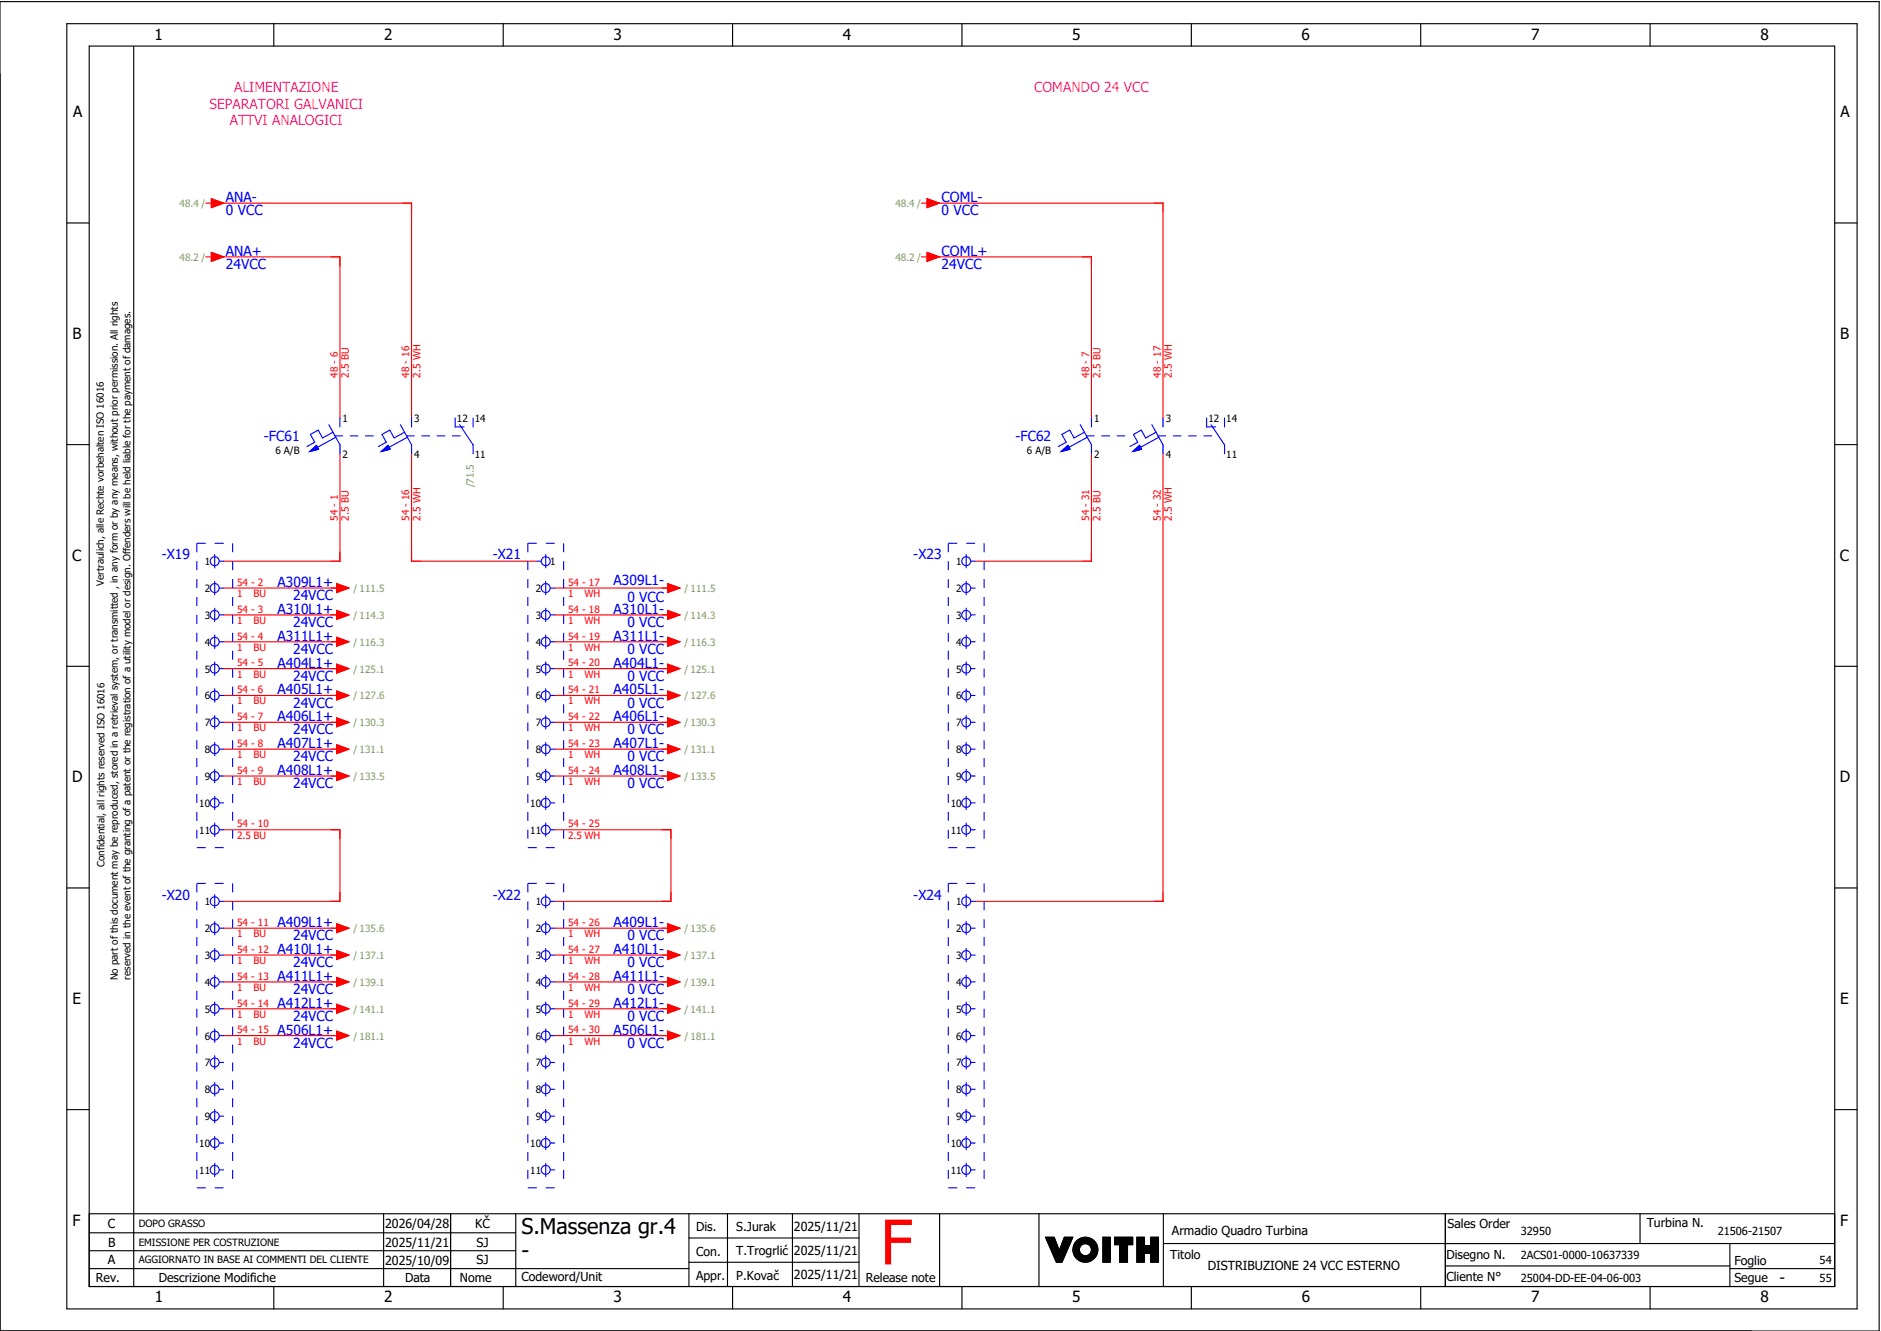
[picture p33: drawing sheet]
<svg xmlns="http://www.w3.org/2000/svg" width="421mm" height="297mm" viewBox="0 0 421 297" stroke-linecap="round" stroke-linejoin="round" font-family="sans-serif">
<defs><g id="words">
<text font-size="13.8" fill="#f00" x="196.9" y="282.5">F</text>
<g font-size="4.8">
<text x="116.6" y="275.8">S.Massenza gr.4</text>
<text x="116.6" y="281.1">-</text>
</g>
<g font-size="3.4">
<text x="34.5" y="9">1</text>
<text x="85.9" y="9">2</text>
<text x="137.1" y="9">3</text>
<text x="188.4" y="9">4</text>
<text x="239.7" y="9">5</text>
<text x="291" y="9">6</text>
<text x="342.3" y="9">7</text>
<text x="393.5" y="9">8</text>
<text x="16.3" y="26.2">A</text>
<text x="411.5" y="26.2">A</text>
<text x="16.2" y="75.8">B</text>
<text x="411.4" y="75.8">B</text>
<text x="16.1" y="125.3">C</text>
<text x="411.3" y="125.3">C</text>
<text x="16.1" y="174.8">D</text>
<text x="411.3" y="174.8">D</text>
<text x="16.2" y="224.4">E</text>
<text x="411.4" y="224.4">E</text>
<text x="16.2" y="273.9">F</text>
<text x="411.4" y="273.9">F</text>
<text x="397.8" y="286.6">-</text>
<text x="34.6" y="291">1</text>
<text x="85.9" y="291">2</text>
<text x="137.2" y="291">3</text>
<text x="188.4" y="291">4</text>
<text x="239.7" y="291">5</text>
<text x="291" y="291">6</text>
<text x="342.3" y="291">7</text>
<text x="393.6" y="291">8</text>
</g>
<g font-size="3.1" fill="#f0f">
<text x="52.3" y="20.5">ALIMENTAZIONE</text>
<text x="231.2" y="20.5">COMANDO 24 VCC</text>
<text x="46.8" y="24.3">SEPARATORI GALVANICI</text>
<text x="51.4" y="28">ATTVI ANALOGICI</text>
</g>
<g font-size="3.1" fill="#00f">
<text x="50.5" y="45.1">ANA-</text>
<text x="210.5" y="45.1">COML-</text>
<text x="50.5" y="48.1">0 VCC</text>
<text x="210.5" y="48.1">0 VCC</text>
<text x="50.5" y="57.1">ANA+</text>
<text x="210.5" y="57.1">COML+</text>
<text x="50.5" y="60.1">24VCC</text>
<text x="210.5" y="60.1">24VCC</text>
<text x="59" y="98.6">-FC61</text>
<text x="227" y="98.6">-FC62</text>
<text x="36.2" y="125">-X19</text>
<text x="110.2" y="125">-X21</text>
<text x="204.2" y="125">-X23</text>
<text x="62" y="131.2">A309L1+</text>
<text x="137.2" y="130.8">A309L1-</text>
<text x="62" y="137.2">A310L1+</text>
<text x="65.5" y="134.1">24VCC</text>
<text x="137.2" y="137.2">A310L1-</text>
<text x="140.2" y="134.5">0 VCC</text>
<text x="62" y="143.2">A311L1+</text>
<text x="65.5" y="140.1">24VCC</text>
<text x="137.2" y="143.2">A311L1-</text>
<text x="140.2" y="140.1">0 VCC</text>
<text x="62" y="149.2">A404L1+</text>
<text x="65.5" y="146.1">24VCC</text>
<text x="137.2" y="149.2">A404L1-</text>
<text x="140.2" y="146.1">0 VCC</text>
<text x="62" y="155.2">A405L1+</text>
<text x="65.5" y="152.1">24VCC</text>
<text x="137.2" y="155.2">A405L1-</text>
<text x="140.2" y="152.1">0 VCC</text>
<text x="62" y="161.2">A406L1+</text>
<text x="65.5" y="158.1">24VCC</text>
<text x="137.2" y="161.2">A406L1-</text>
<text x="140.2" y="158.1">0 VCC</text>
<text x="62" y="167.2">A407L1+</text>
<text x="65.5" y="164.1">24VCC</text>
<text x="137.2" y="167.2">A407L1-</text>
<text x="140.2" y="164.1">0 VCC</text>
<text x="62" y="173.2">A408L1+</text>
<text x="65.5" y="170.1">24VCC</text>
<text x="137.2" y="173.2">A408L1-</text>
<text x="140.2" y="170.1">0 VCC</text>
<text x="65.5" y="176.1">24VCC</text>
<text x="140.2" y="176.1">0 VCC</text>
<text x="36.2" y="201">-X20</text>
<text x="110.2" y="201">-X22</text>
<text x="204.2" y="201">-X24</text>
<text x="62" y="207.2">A409L1+</text>
<text x="137.2" y="207.2">A409L1-</text>
<text x="62" y="213.2">A410L1+</text>
<text x="65.5" y="210.1">24VCC</text>
<text x="137.2" y="213.2">A410L1-</text>
<text x="140.2" y="210.1">0 VCC</text>
<text x="62" y="219.2">A411L1+</text>
<text x="65.5" y="216.1">24VCC</text>
<text x="137.2" y="219.2">A411L1-</text>
<text x="140.2" y="216.1">0 VCC</text>
<text x="62" y="225.2">A412L1+</text>
<text x="65.5" y="222.1">24VCC</text>
<text x="137.2" y="225.2">A412L1-</text>
<text x="140.2" y="222.1">0 VCC</text>
<text x="62" y="231.2">A506L1+</text>
<text x="65.5" y="228.1">24VCC</text>
<text x="137.2" y="231.2">A506L1-</text>
<text x="140.2" y="228.1">0 VCC</text>
<text x="65.5" y="234.1">24VCC</text>
<text x="140.2" y="234.1">0 VCC</text>
</g>
<g font-size="2.8">
<text x="24.1" y="274.4">C</text>
<text x="86.1" y="274.4">2026/04/28</text>
<text x="106.2" y="274.4">KČ</text>
<text x="155.6" y="275.1">Dis.</text>
<text x="164.6" y="275.1">S.Jurak</text>
<text x="177.5" y="275">2025/11/21</text>
<text x="262" y="275.8">Armadio Quadro Turbina</text>
<text x="323.6" y="274.3">Sales Order</text>
<text x="368.1" y="274.2">Turbina N.</text>
<text x="24.2" y="278.6">B</text>
<text x="86.1" y="278.6">2025/11/21</text>
<text x="106.5" y="278.6">SJ</text>
<text x="155.6" y="280.5">Con.</text>
<text x="164.6" y="280.5">T.Trogrlić</text>
<text x="177.5" y="280.4">2025/11/21</text>
<text x="261.6" y="281.3">Titolo</text>
<text x="323.4" y="281.2">Disegno N.</text>
<text x="21.4" y="286.5">Rev.</text>
<text x="24.1" y="282.5">A</text>
<text x="35.5" y="286.4">Descrizione Modifiche</text>
<text x="86.1" y="282.6">2025/10/09</text>
<text x="90.5" y="286.5">Data</text>
<text x="102.8" y="286.5">Nome</text>
<text x="106.5" y="282.5">SJ</text>
<text x="116.6" y="286.3">Codeword/Unit</text>
<text x="155.6" y="286">Appr.</text>
<text x="164.6" y="285.9">P.Kovač</text>
<text x="177.5" y="285.8">2025/11/21</text>
<text x="193.5" y="286.5">Release note</text>
<text x="270" y="283.8">DISTRIBUZIONE 24 VCC ESTERNO</text>
<text x="323.4" y="286.2">Cliente N°</text>
<text x="387.7" y="286.5">Segue</text>
<text x="387.7" y="282.6">Foglio</text>
</g>
<g font-size="2.5">
<text x="340" y="275.9">32950</text>
<text x="384" y="275.9">21506-21507</text>
<text x="340" y="281.4">2ACS01-0000-10637339</text>
<text x="340" y="286.4">25004-DD-EE-04-06-003</text>
<text x="406.8" y="282.4">54</text>
<text x="406.8" y="286.4">55</text>
</g>
<g font-size="2.2" fill="#7ca552">
<text x="40.2" y="46.3">48.4 /</text>
<text x="200.2" y="46.3">48.4 /</text>
<text x="40.2" y="58.3">48.2 /</text>
<text x="200.2" y="58.3">48.2 /</text>
<text x="105.9" y="108.9" transform="rotate(-90 105.9 108.9)">/71.5</text>
<text x="79" y="132.3">/ 111.5</text>
<text x="153" y="132.3">/ 111.5</text>
<text x="79" y="138.3">/ 114.3</text>
<text x="153" y="138.3">/ 114.3</text>
<text x="79" y="144.3">/ 116.3</text>
<text x="153" y="144.3">/ 116.3</text>
<text x="79" y="150.3">/ 125.1</text>
<text x="153" y="150.3">/ 125.1</text>
<text x="79" y="156.3">/ 127.6</text>
<text x="153" y="156.3">/ 127.6</text>
<text x="79" y="162.3">/ 130.3</text>
<text x="153" y="162.3">/ 130.3</text>
<text x="79" y="168.3">/ 131.1</text>
<text x="153" y="168.3">/ 131.1</text>
<text x="79" y="174.3">/ 133.5</text>
<text x="153" y="174.3">/ 133.5</text>
<text x="79" y="208.3">/ 135.6</text>
<text x="153" y="208.3">/ 135.6</text>
<text x="79" y="214.3">/ 137.1</text>
<text x="153" y="214.3">/ 137.1</text>
<text x="79" y="220.3">/ 139.1</text>
<text x="153" y="220.3">/ 139.1</text>
<text x="79" y="226.3">/ 141.1</text>
<text x="153" y="226.3">/ 141.1</text>
<text x="79" y="232.3">/ 181.1</text>
<text x="153" y="232.3">/ 181.1</text>
</g>
<g font-size="2.2" fill="#f00">
<text x="75.5" y="84.4" transform="rotate(-90 75.5 84.4)">48 - 6</text>
<text x="78" y="84.4" transform="rotate(-90 78 84.4)">2.5 BU</text>
<text x="91.5" y="84.4" transform="rotate(-90 91.5 84.4)">48 - 16</text>
<text x="94" y="84.4" transform="rotate(-90 94 84.4)">2.5 WH</text>
<text x="243.5" y="84.4" transform="rotate(-90 243.5 84.4)">48 - 7</text>
<text x="246" y="84.4" transform="rotate(-90 246 84.4)">2.5 BU</text>
<text x="259.5" y="84.4" transform="rotate(-90 259.5 84.4)">48 - 17</text>
<text x="262" y="84.4" transform="rotate(-90 262 84.4)">2.5 WH</text>
<text x="75.5" y="116.4" transform="rotate(-90 75.5 116.4)">54 - 1</text>
<text x="78" y="116.4" transform="rotate(-90 78 116.4)">2.5 BU</text>
<text x="91.5" y="116.4" transform="rotate(-90 91.5 116.4)">54 - 16</text>
<text x="94" y="116.4" transform="rotate(-90 94 116.4)">2.5 WH</text>
<text x="243.5" y="116.4" transform="rotate(-90 243.5 116.4)">54 - 31</text>
<text x="246" y="116.4" transform="rotate(-90 246 116.4)">2.5 BU</text>
<text x="259.5" y="116.4" transform="rotate(-90 259.5 116.4)">54 - 32</text>
<text x="262" y="116.4" transform="rotate(-90 262 116.4)">2.5 WH</text>
<text x="53" y="130.9">54 - 2</text>
<text x="127" y="130.9">54 - 17</text>
<text x="53" y="133.4">1</text>
<text x="53" y="136.9">54 - 3</text>
<text x="56.7" y="133.4">BU</text>
<text x="127" y="133.4">1</text>
<text x="127" y="136.9">54 - 18</text>
<text x="130.7" y="133.4">WH</text>
<text x="53" y="142.9">54 - 4</text>
<text x="53" y="139.4">1</text>
<text x="56.7" y="139.4">BU</text>
<text x="127" y="142.9">54 - 19</text>
<text x="127" y="139.4">1</text>
<text x="130.7" y="139.4">WH</text>
<text x="53" y="145.4">1</text>
<text x="53" y="148.9">54 - 5</text>
<text x="56.7" y="145.4">BU</text>
<text x="127" y="145.4">1</text>
<text x="127" y="148.9">54 - 20</text>
<text x="130.7" y="145.4">WH</text>
<text x="53" y="151.4">1</text>
<text x="53" y="154.9">54 - 6</text>
<text x="56.7" y="151.4">BU</text>
<text x="127" y="151.4">1</text>
<text x="127" y="154.9">54 - 21</text>
<text x="130.7" y="151.4">WH</text>
<text x="53" y="157.4">1</text>
<text x="53" y="160.9">54 - 7</text>
<text x="56.7" y="157.4">BU</text>
<text x="127" y="157.4">1</text>
<text x="127" y="160.9">54 - 22</text>
<text x="130.7" y="157.4">WH</text>
<text x="53" y="163.4">1</text>
<text x="53" y="166.9">54 - 8</text>
<text x="56.7" y="163.4">BU</text>
<text x="127" y="163.4">1</text>
<text x="127" y="166.9">54 - 23</text>
<text x="130.7" y="163.4">WH</text>
<text x="53" y="169.4">1</text>
<text x="53" y="172.9">54 - 9</text>
<text x="56.7" y="169.4">BU</text>
<text x="127" y="169.4">1</text>
<text x="127" y="172.9">54 - 24</text>
<text x="130.7" y="169.4">WH</text>
<text x="53" y="175.4">1</text>
<text x="56.7" y="175.4">BU</text>
<text x="127" y="175.4">1</text>
<text x="130.7" y="175.4">WH</text>
<text x="53" y="184.9">54 - 10</text>
<text x="127" y="184.9">54 - 25</text>
<text x="53" y="187.4">2.5 BU</text>
<text x="127" y="187.4">2.5 WH</text>
<text x="53" y="206.9">54 - 11</text>
<text x="53" y="209.4">1</text>
<text x="56.7" y="209.4">BU</text>
<text x="127" y="206.9">54 - 26</text>
<text x="127" y="209.4">1</text>
<text x="130.7" y="209.4">WH</text>
<text x="53" y="212.9">54 - 12</text>
<text x="53" y="215.4">1</text>
<text x="56.7" y="215.4">BU</text>
<text x="127" y="212.9">54 - 27</text>
<text x="127" y="215.4">1</text>
<text x="130.7" y="215.4">WH</text>
<text x="53" y="218.9">54 - 13</text>
<text x="53" y="221.4">1</text>
<text x="56.7" y="221.4">BU</text>
<text x="127" y="218.9">54 - 28</text>
<text x="127" y="221.4">1</text>
<text x="130.7" y="221.4">WH</text>
<text x="53" y="224.9">54 - 14</text>
<text x="53" y="227.4">1</text>
<text x="56.7" y="227.4">BU</text>
<text x="127" y="224.9">54 - 29</text>
<text x="127" y="227.4">1</text>
<text x="130.7" y="227.4">WH</text>
<text x="53" y="230.9">54 - 15</text>
<text x="53" y="233.4">1</text>
<text x="56.7" y="233.4">BU</text>
<text x="127" y="230.9">54 - 30</text>
<text x="127" y="233.4">1</text>
<text x="130.7" y="233.4">WH</text>
</g>
<g font-size="2.2">
<text x="76.6" y="94.3">1</text>
<text x="92.6" y="94.3">3</text>
<text x="102.1" y="94.3">12</text>
<text x="106.2" y="94.3">14</text>
<text x="244.6" y="94.3">1</text>
<text x="260.6" y="94.3">3</text>
<text x="270.2" y="94.3">12</text>
<text x="274.1" y="94.3">14</text>
<text x="61.6" y="101.5">6 A/B</text>
<text x="229.6" y="101.5">6 A/B</text>
<text x="76.6" y="102.2">2</text>
<text x="92.6" y="102.2">4</text>
<text x="106.2" y="102.2">11</text>
<text x="244.6" y="102.2">2</text>
<text x="260.6" y="102.2">4</text>
<text x="274.1" y="102.2">11</text>
<text x="23.2" y="130.9" transform="rotate(-90 23.2 130.9)">Vertraulich, alle Rechte vorbehalten ISO 16016</text>
<text x="45.8" y="126.3">1</text>
<text x="123" y="126.3">1</text>
<text x="213.8" y="126.3">1</text>
<text x="45.8" y="132.3">2</text>
<text x="119.8" y="132.3">2</text>
<text x="213.8" y="132.3">2</text>
<text x="45.8" y="138.3">3</text>
<text x="119.8" y="138.3">3</text>
<text x="213.8" y="138.3">3</text>
<text x="45.8" y="144.3">4</text>
<text x="119.8" y="144.3">4</text>
<text x="213.8" y="144.3">4</text>
<text x="45.8" y="150.3">5</text>
<text x="119.8" y="150.3">5</text>
<text x="213.8" y="150.3">5</text>
<text x="45.8" y="156.3">6</text>
<text x="119.8" y="156.3">6</text>
<text x="213.8" y="156.3">6</text>
<text x="45.8" y="162.3">7</text>
<text x="119.8" y="162.3">7</text>
<text x="213.8" y="162.3">7</text>
<text x="45.8" y="168.3">8</text>
<text x="119.8" y="168.3">8</text>
<text x="213.8" y="168.3">8</text>
<text x="45.8" y="174.3">9</text>
<text x="119.8" y="174.3">9</text>
<text x="213.8" y="174.3">9</text>
<text x="44.6" y="180.3">10</text>
<text x="118.6" y="180.3">10</text>
<text x="212.6" y="180.3">10</text>
<text x="44.6" y="186.3">11</text>
<text x="118.6" y="186.3">11</text>
<text x="212.6" y="186.3">11</text>
<text x="23.4" y="193.7" transform="rotate(-90 23.4 193.7)">Confidential, all rights reserved ISO 16016</text>
<text x="45.8" y="202.3">1</text>
<text x="119.8" y="202.3">1</text>
<text x="213.8" y="202.3">1</text>
<text x="45.8" y="208.3">2</text>
<text x="119.8" y="208.3">2</text>
<text x="213.8" y="208.3">2</text>
<text x="45.8" y="214.3">3</text>
<text x="119.8" y="214.3">3</text>
<text x="213.8" y="214.3">3</text>
<text x="26.4" y="219" transform="rotate(-90 26.4 219)">No part of this document may be reproduced, stored in a retrieval system, or transmitted , in any form or by any means, without prior permission. All rights</text>
<text x="29.2" y="218.9" transform="rotate(-90 29.2 218.9)">reserved in the event of the granting of a patent or the registration of a utility model or design. Offenders will be held liable for the payment of damages.</text>
<text x="45.8" y="220.3">4</text>
<text x="119.8" y="220.3">4</text>
<text x="213.8" y="220.3">4</text>
<text x="45.8" y="226.3">5</text>
<text x="119.8" y="226.3">5</text>
<text x="213.8" y="226.3">5</text>
<text x="45.8" y="232.3">6</text>
<text x="119.8" y="232.3">6</text>
<text x="213.8" y="232.3">6</text>
<text x="45.8" y="238.3">7</text>
<text x="119.8" y="238.3">7</text>
<text x="213.8" y="238.3">7</text>
<text x="45.8" y="244.3">8</text>
<text x="119.8" y="244.3">8</text>
<text x="213.8" y="244.3">8</text>
<text x="45.8" y="250.3">9</text>
<text x="119.8" y="250.3">9</text>
<text x="213.8" y="250.3">9</text>
<text x="44.6" y="256.3">10</text>
<text x="118.6" y="256.3">10</text>
<text x="212.6" y="256.3">10</text>
<text x="44.6" y="262.3">11</text>
<text x="118.6" y="262.3">11</text>
<text x="212.6" y="262.3">11</text>
<text x="31" y="274.2">DOPO GRASSO</text>
<text x="31" y="278.3">EMISSIONE PER COSTRUZIONE</text>
<text x="31" y="282.3">AGGIORNATO IN BASE AI COMMENTI DEL CLIENTE</text>
</g>
</g></defs>
<g fill="none" stroke="#000" stroke-width=".25">
<path d="M0 .4h420.1v297h-420.1zM14.9 5.3h400.3v287.2h-400.3zM19.9 10.3h390.3v277.2h-390.3zM29.9 10.4v277.1M61.2 5.3v5M112.5 5.3v5M163.8 5.3v5M215.1 5.3v5M266.3 5.3v5M317.6 5.3v5M368.9 5.3v5M14.9 49.8h5"/>
<path d="M410.2 49.8h5M14.9 99.3h5M410.2 99.3h5M14.9 148.9h5M410.2 148.9h5M14.9 198.4h5M410.2 198.4h5M14.9 247.9h5M410.2 247.9h5M19.9 271.2h390.3M19.9 279.5h95.4M19.9 275.4h95.4"/>
<path d="M85.8 271.2v16.3M100.7 271.2v16.3M115.3 271.2v16.3M154 271.2v16.3M154 276.6h38M162.6 271.2v16.3M177.2 271.2v16.3M192 271.2v16.3M210.1 271.2v16.3M232.3 271.1v16.3M233.7 276.4h2l1.1 3 1.1-3h1.9l-2.4 5.6h-1.2zM233.8 276.4l-.1 .1"/>
<path d="M233.9 276.4l-.1 .2M234.1 276.4l-.3 .3M234.2 276.4l-.3 .4M234.4 276.4l-.5 .5M234.5 276.4l-.5 .6M234.7 276.4l-.7 .7M234.8 276.4l-.7 .8M235 276.4l-.9 .9M235.1 276.4l-.9 1M235.3 276.4l-1.1 1.1M235.4 276.4l-1.2 1.2M235.6 276.4l-1.3 1.3"/>
<path d="M235.7 276.5l-1.4 1.3M235.7 276.6l-1.3 1.3M235.8 276.7l-1.4 1.3M235.8 276.8l-1.3 1.3M235.9 276.9l-1.4 1.4M235.9 277l-1.3 1.4M235.9 277.1l-1.3 1.4M236 277.3l-1.3 1.3M236 277.4l-1.3 1.3M236.1 277.5l-1.3 1.3M236.1 277.6l-1.3 1.3M236.1 277.7l-1.3 1.3"/>
<path d="M236.2 277.8l-1.3 1.3M236.2 277.9l-1.3 1.3M236.3 278l-1.3 1.3M236.3 278.1l-1.3 1.3M236.3 278.2l-1.2 1.3M236.4 278.3l-1.3 1.3M236.4 278.4l-1.2 1.3M236.5 278.6l-1.3 1.2M236.5 278.7l-1.2 1.2M236.6 278.8l-1.3 1.2M236.6 278.9l-1.3 1.2M236.6 279l-1.2 1.2"/>
<path d="M236.7 279.1l-1.3 1.2M236.7 279.2l-1.2 1.3M236.8 279.3l-1.3 1.3M238 276.4l-.1 .1M238.1 276.4l-.3 .4M238.3 276.4l-.6 .6M238.4 279.8l-2.2 2.2M238.4 276.4l-.8 .8M238.5 279.5l-2.4 2.4M238.6 276.4l-1.1 1.1M238.6 279.3l-2.5 2.5M238.7 279l-2.7 2.7"/>
<path d="M238.7 276.4l-1.2 1.3M238.8 278.7l-2.8 2.9M238.9 276.4l-1.5 1.6M239 278.5l-3.1 3M239 276.4l-1.7 1.8M239.1 278.2l-3.2 3.2M239.2 276.4l-2 2.1M239.2 277.9l-3.4 3.4M239.3 277.7l-3.5 3.5M239.3 276.4l-2.2 2.3M239.4 277.4l-3.6 3.7M239.5 276.4l-2.5 2.5"/>
<path d="M239.5 277.1l-3.8 3.9M239.6 276.4l-2.7 2.8M239.7 276.9l-4 4M239.8 276.6l-4.2 4.2M239.8 276.4l-4.2 4.3M241.1 276.9l-.8 .8M241.3 279.3l-1.2 1.1M241.3 279.1l-1.2 1.2M241.3 279.4l-1.1 1.1M241.3 278.9l-1.3 1.3M241.3 279.5l-1.1 1.1M241.4 279.7l-1.1 1"/>
<path d="M241.4 278.7l-1.4 1.4M241.4 279.8l-1 1M241.4 276.7l-1.3 1.3M241.5 279.9l-1.1 1M241.5 280l-1 1M241.7 276.6l-1.7 1.7M241.9 276.5l-1.9 2M242.1 276.5l-2.2 2.2M242.3 276.5l-2.4 2.4M242.5 276.4l-2.6 2.6M242.6 276.4l-2.7 2.8M242.8 276.4l-2.9 3"/>
<path d="M242.9 276.5l-3 3M243 276.5l-3.1 3.1M243.2 276.5l-3.3 3.3M243.3 276.5l-3.4 3.4M243.4 276.6l-3.4 3.4M243.5 276.6l-1.4 1.4M243.6 276.6l-1.3 1.3M243.7 276.7l-1.2 1.2M243.9 276.7l-1.2 1.2M244 276.8l-1.2 1.1M244 276.8l-1.1 1.1M244.1 276.9l-1 1.1"/>
<path d="M244.2 276.9l-1 1.1M244.3 277l-1 1M244.4 277.1l-1 1M244.5 277.1l-1 1.1M244.6 277.2l-1.1 1M244.6 277.3l-1 1M244.7 277.4l-1 1M244.8 277.4l-1 1.1M244.8 277.5l-1 1.1M244.9 277.6l-1 1.1M245 277.7l-1.1 1.1M245 277.8l-1.1 1.1"/>
<path d="M245.1 277.9l-1.1 1.1M245.1 278l-1.1 1.1M245.2 278.1l-1.2 1.2M245.2 278.2l-1.2 1.3M245.3 278.3l-1.4 1.4M245.3 278.4l-1.5 1.5M245.3 278.5l-3.4 3.4M245.4 279.9l-2.1 2M245.4 278.7l-3.3 3.3M245.4 279.7l-2.3 2.3M245.4 278.8l-3.2 3.2M245.4 278.9l-3.1 3.1"/>
<path d="M245.4 279.5l-2.5 2.5M245.4 279.1l-2.9 2.9M245.4 279.4l-2.6 2.6M245.4 279.2l-2.8 2.8M246.6 276.4h1.6v5.6h-1.6zM246.6 276.4v.1M246.8 276.4l-.2 .3M246.9 276.4l-.3 .4M247.1 276.4l-.5 .6M247.2 276.4l-.6 .7M247.4 276.4l-.8 .9M247.5 276.4l-.9 1"/>
<path d="M247.7 276.4l-1.1 1.2M247.8 276.4l-1.2 1.3M248 276.4l-1.4 1.5M248.1 276.4l-1.5 1.6M248.2 280l-1.6 1.6M248.2 279.8l-1.6 1.7M248.2 279.7l-1.6 1.6M248.2 279.5l-1.6 1.7M248.2 279.4l-1.6 1.6M248.2 277.4l-1.6 1.7M248.2 277.3l-1.6 1.6M248.2 277.1l-1.6 1.7"/>
<path d="M248.2 277l-1.6 1.6M248.2 276.8l-1.6 1.7M248.2 276.7l-1.6 1.6M248.2 276.5l-1.6 1.7M248.2 278l-1.6 1.7M248.2 277.9l-1.6 1.6M248.2 277.7l-1.6 1.7M248.2 277.6l-1.6 1.6M248.2 279.1l-1.6 1.6M248.2 278.9l-1.6 1.7M248.2 278.8l-1.6 1.6M248.2 278.6l-1.6 1.7"/>
<path d="M248.2 278.5l-1.6 1.6M248.2 278.3l-1.6 1.7M248.2 278.2l-1.6 1.6M248.2 279.2l-1.6 1.7M249.2 276.4v.1M249.4 276.4l-.2 .2M249.5 276.4l-.3 .4M249.7 276.4l-.5 .5M249.8 276.4l-.6 .7M250 276.4l-.8 .8M250.1 276.4l-.9 1M250.3 278.1h-1.1v-1.7h4v1.7h-1.1v3.9h-1.8"/>
<path d="M250.3 278.1v3.9M250.3 276.4l-1.1 1.2M250.4 276.4l-1.2 1.3M250.6 276.4l-1.4 1.5M250.7 276.4l-1.5 1.6M250.9 276.4l-1.7 1.7M251 276.4l-1.6 1.7M251.2 276.4l-1.7 1.7M251.3 276.4l-1.6 1.7M251.5 276.4l-1.7 1.7M251.6 276.4l-1.6 1.7M251.8 276.4l-1.7 1.7"/>
<path d="M251.9 276.4l-1.6 1.7M252.1 279.9l-1.8 1.8M252.1 279.8l-1.8 1.8M252.1 278.6l-1.8 1.8M252.1 278.4l-1.8 1.8M252.1 278.3l-1.8 1.8M252.1 279.2l-1.8 1.8M252.1 279l-1.8 1.8M252.1 278.9l-1.8 1.8M252.1 278.7l-1.8 1.8M252.1 279.3l-1.8 1.8M252.1 279.6l-1.8 1.8"/>
<path d="M252.1 279.5l-1.8 1.8M252.1 276.4l-1.8 1.9M252.2 276.4l-1.9 2M252.4 276.4l-2.1 2.2M252.5 276.4l-2.2 2.3M252.7 276.4l-2.4 2.5M252.8 276.4l-2.5 2.6M253 276.4l-2.7 2.8M253.1 276.4l-2.8 2.9M253.2 277.4l-.7 .7M253.2 276.7l-2.9 2.9M253.2 276.5l-2.9 3"/>
<path d="M253.2 277.3l-.8 .8M253.2 277.1l-1 1M253.2 277l-2.9 2.9M253.2 276.8l-2.9 3M253.2 278l-.1 .1M253.2 277.9l-.2 .2M253.2 277.7l-.4 .4M253.2 277.6l-.5 .5M254.2 276.4v.1M254.3 276.4l-.1 .2M254.5 276.4l-.3 .4M254.6 276.4l-.4 .5"/>
<path d="M254.8 276.4l-.6 .7M254.9 276.4l-.7 .8M255.1 276.4l-.9 1M255.2 276.4l-1 1.1M255.4 276.4l-1.2 1.3M255.5 276.4l-1.3 1.4M255.7 276.4l-1.5 1.6M255.8 277.5l-1.6 1.7M255.8 277.4l-1.6 1.6M255.8 277.2l-1.6 1.7M255.8 277.1l-1.6 1.6M255.8 276.9l-1.6 1.7"/>
<path d="M255.8 276.8l-1.6 1.6M255.8 276.6l-1.6 1.7M255.8 276.5l-1.6 1.6M255.8 276.4v1.9M255.8 276.4h-1.6v5.6h1.6v-2h1.4M255.8 278.3h1.4v-1.9h1.8v5.6h-1.8v-2M255.8 278l-1.6 1.6M255.8 277.8l-1.6 1.7M255.8 277.7l-1.6 1.6M255.8 278.3l-1.6 1.6M255.8 278.1l-1.6 1.7M255.9 278.3l-1.7 1.8"/>
<path d="M256.1 278.3l-1.9 1.9M256.2 278.3l-2 2.1M256.4 278.3l-2.2 2.2M256.5 278.3l-2.3 2.4M256.7 278.3l-2.5 2.5M256.8 278.3l-2.6 2.7M257 278.3l-2.8 2.8M257.1 278.3l-2.9 3M257.3 276.4l-.1 .2M257.5 276.4l-.3 .3M257.6 276.4l-.4 .5M257.8 276.4l-.6 .6"/>
<path d="M257.9 276.4l-.7 .8M258.1 276.4l-.9 .9M258.2 276.4l-1 1.1M258.4 276.4l-1.2 1.2M258.5 276.4l-1.3 1.4M258.7 276.4l-1.5 1.5M258.8 276.4l-1.6 1.7M259 276.5l-1.8 1.7M259 277.5l-2.5 2.5M259 277.4l-2.7 2.6M259 277.1l-3 2.9M259 276.9l-3.1 3.1"/>
<path d="M259 277.2l-2.8 2.8M259 276.8l-4.8 4.8M259 276.6l-4.8 4.8M259 279l-1.8 1.8M259 278.9l-1.8 1.7M259 278.7l-1.8 1.8M259 278.6l-1.8 1.7M259 278.4l-1.8 1.8M259 278.3l-1.8 1.7M259 278.1l-1.9 1.9M259 278l-2.1 2M259 277.8l-2.2 2.2"/>
<path d="M259 277.7l-2.4 2.3M259 279.3l-1.8 1.8M259 279.2l-1.8 1.7M259 279.9l-1.8 1.8M259 279.8l-1.8 1.7M259 279.6l-1.8 1.8M259 279.5l-1.8 1.7M260.1 271.2v16.3M260.1 277.9h150.1M323.1 271.2v16.3M366.6 271.2v6.7M386.7 277.9v9.6"/>
<path d="M19.9 283.5h134.1M61.2 287.5v5M112.5 287.5v5M154 282h38M163.8 287.5v5M215.1 287.5v5M237.5 281.9l-.1 .1M237.6 281.7l-.4 .3M237.7 281.4l-.6 .6M237.8 281.1l-.9 .9M237.9 280.9l-1.1 1.1M238 280.6l-1.4 1.4"/>
<path d="M238.2 280.3l-1.7 1.7M238.3 280.1l-2 1.9M241.6 280l-1 1.1M241.6 280.1l-1 1M241.7 280.2l-1 1M241.8 280.3l-1 1M241.9 280.3l-1 1.1M242 280.4l-1.1 1M242.1 280.4l-1.1 1.1M242.2 280.5l-1.1 1.1M242.3 280.5l-1.1 1.1M242.4 280.6l-1.1 1.1"/>
<path d="M242.6 280.6l-1.2 1.1M242.7 280.6l-1.2 1.2M242.9 280.6l-1.3 1.2M243.1 280.5l-1.4 1.4M243.3 280.4l-1.5 1.5M245.1 280.6l-1.1 1M245.2 280.3l-1.5 1.5M245.3 280.1l-1.8 1.8M248.2 281.3l-.7 .7M248.2 281.2l-.8 .8M248.2 281l-1 1M248.2 281.5l-.5 .5"/>
<path d="M248.2 281.9l-.1 .1M248.2 281.8l-.2 .2M248.2 281.6l-.4 .4M248.2 280.9l-1.1 1.1M248.2 280.7l-1.3 1.3M248.2 280.6l-1.4 1.4M248.2 280.4l-1.6 1.6M248.2 280.3l-1.6 1.6M248.2 280.1l-1.6 1.7M252.1 281.3l-.8 .7M252.1 281.1l-.9 .9M252.1 281l-1.1 1"/>
<path d="M252.1 280.8l-1.2 1.2M252.1 280.7l-1.4 1.3M252.1 280.5l-1.5 1.5M252.1 280.4l-1.7 1.6M252.1 280.2l-1.8 1.8M252.1 281.4l-.6 .6M252.1 281.9l-.2 .1M252.1 281.7l-.3 .3M252.1 281.6l-.5 .4M252.1 280.1l-1.8 1.8M255.8 280.7l-1.3 1.3M255.8 280.5l-1.5 1.5"/>
<path d="M255.8 280.2l-1.6 1.7M255.8 280.1l-1.6 1.6M255.8 280.4l-1.6 1.6M255.8 281.9l-.1 .1M255.8 281.7l-.3 .3M255.8 281.6l-.4 .4M255.8 281.4l-.6 .6M255.8 281.3l-.7 .7M255.8 281.1l-.9 .9M255.8 281l-1 1M255.8 280.8l-1.2 1.2M259 281.9l-.2 .1"/>
<path d="M259 281.7l-.3 .3M259 281.6l-.5 .4M259 281.4l-.6 .6M259 281.3l-.8 .7M259 281.1l-.9 .9M259 281l-1.1 1M259 280.8l-1.2 1.2M259 280.7l-1.4 1.3M259 280.5l-1.5 1.5M259 280.4l-1.7 1.6M259 280.2l-1.8 1.8M259 280.1l-1.8 1.7"/>
<path d="M266.3 287.5v5M317.6 287.5v5M323.1 282.9h63.6M368.9 287.5v5M386.7 283.5h23.5"/>
<circle cx="242.6" cy="279.2" r="1.35"/>
<circle cx="242.6" cy="279.2" r="2.79"/>
</g>
<g fill="none" stroke="#f00" stroke-width=".25">
<path d="M46 45.4h1.2M46 57.4h1.2M47.2 44.4l2.8 1-2.8 1zM47.2 56.4l2.8 1-2.8 1zM48 45.4h44v48M48 57.4h28v36M206 45.4h1.2M206 57.4h1.2M207.2 44.4l2.8 1-2.8 1zM207.2 56.4l2.8 1-2.8 1zM208 45.4h52v48M208 57.4h36v36"/>
<path d="M76 101.4v24h-26M92 101.4v24h28M244 101.4v24h-26M260 101.4v100h-42M50 131.4h26M50 137.4h26M75.2 130.4l2.8 1-2.8 1zM75.2 136.4l2.8 1-2.8 1zM124 131.4h26M124 137.4h26M149.3 130.4l2.7 1-2.7 1zM149.3 136.4l2.7 1-2.7 1z"/>
<path d="M50 143.4h26M50 149.4h26M50 155.4h26M75.2 142.4l2.8 1-2.8 1zM75.2 148.4l2.8 1-2.8 1zM75.2 154.4l2.8 1-2.8 1zM124 143.4h26M124 149.4h26M124 155.4h26M149.3 142.4l2.7 1-2.7 1zM149.3 148.4l2.7 1-2.7 1zM149.3 154.4l2.7 1-2.7 1z"/>
<path d="M50 161.4h26M50 167.4h26M50 173.4h26M75.2 160.4l2.8 1-2.8 1zM75.2 166.4l2.8 1-2.8 1zM75.2 172.4l2.8 1-2.8 1zM124 161.4h26M124 167.4h26M124 173.4h26M149.3 160.4l2.7 1-2.7 1zM149.3 166.4l2.7 1-2.7 1zM149.3 172.4l2.7 1-2.7 1z"/>
<path d="M50 185.4h26v16h-26M124 185.4h26v16h-26M50 207.4h26M50 213.4h26M50 219.4h26M75.2 206.4l2.8 1-2.8 1zM75.2 212.4l2.8 1-2.8 1zM75.2 218.4l2.8 1-2.8 1zM124 207.4h26M124 213.4h26M124 219.4h26M149.3 206.4l2.7 1-2.7 1z"/>
<path d="M149.3 212.4l2.7 1-2.7 1zM149.3 218.4l2.7 1-2.7 1zM50 225.4h26M50 231.4h26M75.2 224.4l2.8 1-2.8 1zM75.2 230.4l2.8 1-2.8 1zM124 225.4h26M124 231.4h26M149.3 224.4l2.7 1-2.7 1zM149.3 230.4l2.7 1-2.7 1z"/>
</g>
<g fill="none" stroke="#00f" stroke-width=".25">
<path d="M73.5 94.9l2.5 4.5v2M74.4 96.6l-2.3 1.3-1-1.8-1.7 1 1 1.7-1.8 1M74.9 97.4h1.7M75.1 97.7l-4.1 2.2M76 93.4v2M78.3 97.4h1.7M81.7 97.4h1.7M89.5 94.9l2.5 4.5v2M90.4 96.6l-2.3 1.3-1-1.8-1.7 1 1 1.7-1.8 1M90.9 97.4h1.7M91.1 97.7l-4.1 2.2M92 93.4v2"/>
<path d="M94.3 97.4h1.7M97.7 97.4h1.7M101.2 97.4h1.7M101.7 93.4v2h2M102.8 94.9l3 4.5v2M105.8 93.4v2M241.5 94.9l2.5 4.5v2M242.4 96.6l-2.3 1.3-1-1.8-1.7 1 1 1.7-1.8 1M242.9 97.4h1.7M243.1 97.7l-4.1 2.2M244 93.4v2M246.3 97.4h1.7"/>
<path d="M249.7 97.4h1.7M257.5 94.9l2.5 4.5v2M258.4 96.6l-2.3 1.3-1-1.8-1.7 1 1 1.7-1.8 1M258.9 97.4h1.7M259.1 97.7l-4.1 2.2M260 93.4v2M262.3 97.4h1.7M265.7 97.4h1.7M269.2 97.4h1.7M269.8 93.4v2h2M270.7 94.9l3.1 4.5v2M273.7 93.4v2"/>
<path d="M69.2 100.9l1.5-1.4 .5 .9zM85.2 100.9l1.5-1.4 .5 .9zM237.2 100.9l1.5-1.4 .5 .9zM253.2 100.9l1.5-1.4 .5 .9zM48 123.9v3M48 129.9v3M48 135.9v3M49 125.4h1M49 131.4h1M49 137.4h1M120 125.4h1M122 123.9v3"/>
<path d="M122 129.9v3M122 135.9v3M123 131.4h1M123 137.4h1M216 123.9v3M216 129.9v3M216 135.9v3M217 125.4h1M217 131.4h1M217 137.4h1M48 141.9v3M48 147.9v3"/>
<path d="M48 153.9v3M48 159.9v3M49 143.4h1M49 149.4h1M49 155.4h1M122 141.9v3M122 147.9v3M122 153.9v3M122 159.9v3M123 143.4h1M123 149.4h1M123 155.4h1"/>
<path d="M216 141.9v3M216 147.9v3M216 153.9v3M216 159.9v3M217 143.4h1M217 149.4h1M217 155.4h1M48 165.9v3M48 171.9v3M48 177.9v3M49 161.4h1M49 167.4h1"/>
<path d="M49 173.4h1M49 179.4h1M122 165.9v3M122 171.9v3M122 177.9v3M123 161.4h1M123 167.4h1M123 173.4h1M123 179.4h1M216 165.9v3M216 171.9v3M216 177.9v3"/>
<path d="M217 161.4h1M217 167.4h1M217 173.4h1M217 179.4h1M48 183.9v3M48 199.9v3M49 185.4h1M122 183.9v3M122 199.9v3M123 185.4h1M216 183.9v3M216 199.9v3"/>
<path d="M217 185.4h1M48 205.9v3M48 211.9v3M48 217.9v3M49 201.4h1M49 207.4h1M49 213.4h1M49 219.4h1M122 205.9v3M122 211.9v3M122 217.9v3M123 201.4h1"/>
<path d="M123 207.4h1M123 213.4h1M123 219.4h1M216 205.9v3M216 211.9v3M216 217.9v3M217 201.4h1M217 207.4h1M217 213.4h1M217 219.4h1M48 223.9v3M48 229.9v3"/>
<path d="M48 235.9v3M49 225.4h1M49 231.4h1M49 237.4h1M122 223.9v3M122 229.9v3M122 235.9v3M123 225.4h1M123 231.4h1M123 237.4h1M216 223.9v3M216 229.9v3"/>
<path d="M216 235.9v3M217 225.4h1M217 231.4h1M217 237.4h1M48 241.9v3M48 247.9v3M48 253.9v3M48 259.9v3M49 243.4h1M49 249.4h1M49 255.4h1M122 241.9v3"/>
<path d="M122 247.9v3M122 253.9v3M122 259.9v3M123 243.4h1M123 249.4h1M123 255.4h1M216 241.9v3M216 247.9v3M216 253.9v3M216 259.9v3M217 243.4h1M217 249.4h1"/>
<path d="M217 255.4h1M49 261.4h1M123 261.4h1M217 261.4h1"/>
<circle cx="48" cy="125.4" r="1"/>
<circle cx="48" cy="131.4" r="1"/>
<circle cx="48" cy="137.4" r="1"/>
<circle cx="122" cy="125.4" r="1"/>
<circle cx="122" cy="131.4" r="1"/>
<circle cx="122" cy="137.4" r="1"/>
<circle cx="216" cy="125.4" r="1"/>
<circle cx="216" cy="137.4" r="1"/>
<circle cx="216" cy="131.4" r="1"/>
<circle cx="48" cy="143.4" r="1"/>
<circle cx="48" cy="155.4" r="1"/>
<circle cx="48" cy="149.4" r="1"/>
<circle cx="122" cy="143.4" r="1"/>
<circle cx="122" cy="155.4" r="1"/>
<circle cx="122" cy="149.4" r="1"/>
<circle cx="216" cy="143.4" r="1"/>
<circle cx="216" cy="155.4" r="1"/>
<circle cx="216" cy="149.4" r="1"/>
<circle cx="48" cy="167.4" r="1"/>
<circle cx="48" cy="173.4" r="1"/>
<circle cx="48" cy="179.4" r="1"/>
<circle cx="48" cy="161.4" r="1"/>
<circle cx="122" cy="167.4" r="1"/>
<circle cx="122" cy="173.4" r="1"/>
<circle cx="122" cy="179.4" r="1"/>
<circle cx="122" cy="161.4" r="1"/>
<circle cx="216" cy="167.4" r="1"/>
<circle cx="216" cy="173.4" r="1"/>
<circle cx="216" cy="179.4" r="1"/>
<circle cx="216" cy="161.4" r="1"/>
<circle cx="48" cy="185.4" r="1"/>
<circle cx="122" cy="185.4" r="1"/>
<circle cx="216" cy="185.4" r="1"/>
<circle cx="48" cy="201.4" r="1"/>
<circle cx="48" cy="207.4" r="1"/>
<circle cx="48" cy="213.4" r="1"/>
<circle cx="48" cy="219.4" r="1"/>
<circle cx="122" cy="201.4" r="1"/>
<circle cx="122" cy="207.4" r="1"/>
<circle cx="122" cy="213.4" r="1"/>
<circle cx="122" cy="219.4" r="1"/>
<circle cx="216" cy="201.4" r="1"/>
<circle cx="216" cy="207.4" r="1"/>
<circle cx="216" cy="213.4" r="1"/>
<circle cx="216" cy="219.4" r="1"/>
<circle cx="48" cy="225.4" r="1"/>
<circle cx="48" cy="231.4" r="1"/>
<circle cx="48" cy="237.4" r="1"/>
<circle cx="122" cy="225.4" r="1"/>
<circle cx="122" cy="231.4" r="1"/>
<circle cx="122" cy="237.4" r="1"/>
<circle cx="216" cy="225.4" r="1"/>
<circle cx="216" cy="231.4" r="1"/>
<circle cx="216" cy="237.4" r="1"/>
<circle cx="48" cy="249.4" r="1"/>
<circle cx="48" cy="243.4" r="1"/>
<circle cx="48" cy="255.4" r="1"/>
<circle cx="122" cy="249.4" r="1"/>
<circle cx="122" cy="243.4" r="1"/>
<circle cx="122" cy="255.4" r="1"/>
<circle cx="216" cy="249.4" r="1"/>
<circle cx="216" cy="243.4" r="1"/>
<circle cx="216" cy="255.4" r="1"/>
<circle cx="48" cy="261.4" r="1"/>
<circle cx="122" cy="261.4" r="1"/>
<circle cx="216" cy="261.4" r="1"/>
</g>
<g fill="#00f" stroke="#00f" stroke-width=".22">
<path d="M85.2 100.9l1.5-1.4 .5 .9z"/>
<path d="M69.2 100.9l1.5-1.4 .5 .9z"/>
<path d="M253.2 100.9l1.5-1.4 .5 .9z"/>
<path d="M237.2 100.9l1.5-1.4 .5 .9z"/>
</g>
<g fill="none" stroke="#00f" stroke-width=".25" stroke-dasharray="2 2" stroke-linecap="butt">
<path d="M44 121.4h8M44 121.4v68M52 121.4v68M118 121.4h8M118 121.4v68M126 121.4v68M212 121.4h8M212 121.4v68M220 121.4v68M44 189.4h8M44 197.4h8M44 197.4v68"/>
<path d="M52 197.4v68M118 189.4h8M118 197.4h8M118 197.4v68M126 197.4v68M212 189.4h8M212 197.4h8M212 197.4v68M220 197.4v68M44 265.4h8M118 265.4h8M212 265.4h8"/>
</g>
<g fill="#f00" stroke="#f00" stroke-width=".22">
<path d="M47.2 44.4l2.8 1-2.8 1z"/>
<path d="M47.2 56.4l2.8 1-2.8 1z"/>
<path d="M207.2 44.4l2.8 1-2.8 1z"/>
<path d="M207.2 56.4l2.8 1-2.8 1z"/>
<path d="M75.2 130.4l2.8 1-2.8 1z"/>
<path d="M75.2 142.4l2.8 1-2.8 1z"/>
<path d="M149.3 130.4l2.7 1-2.7 1z"/>
<path d="M75.2 136.4l2.8 1-2.8 1z"/>
<path d="M75.2 148.4l2.8 1-2.8 1z"/>
<path d="M75.2 154.4l2.8 1-2.8 1z"/>
<path d="M75.2 160.4l2.8 1-2.8 1z"/>
<path d="M75.2 166.4l2.8 1-2.8 1z"/>
<path d="M75.2 172.4l2.8 1-2.8 1z"/>
<path d="M75.2 206.4l2.8 1-2.8 1z"/>
<path d="M75.2 212.4l2.8 1-2.8 1z"/>
<path d="M75.2 218.4l2.8 1-2.8 1z"/>
<path d="M75.2 224.4l2.8 1-2.8 1z"/>
<path d="M75.2 230.4l2.8 1-2.8 1z"/>
<path d="M149.3 142.4l2.7 1-2.7 1z"/>
<path d="M149.3 136.4l2.7 1-2.7 1z"/>
<path d="M149.3 148.4l2.7 1-2.7 1z"/>
<path d="M149.3 154.4l2.7 1-2.7 1z"/>
<path d="M149.3 160.4l2.7 1-2.7 1z"/>
<path d="M149.3 166.4l2.7 1-2.7 1z"/>
<path d="M149.3 172.4l2.7 1-2.7 1z"/>
<path d="M149.3 206.4l2.7 1-2.7 1z"/>
<path d="M149.3 212.4l2.7 1-2.7 1z"/>
<path d="M149.3 218.4l2.7 1-2.7 1z"/>
<path d="M149.3 224.4l2.7 1-2.7 1z"/>
<path d="M149.3 230.4l2.7 1-2.7 1z"/>
</g>
<use href="#words"/>
</svg>
